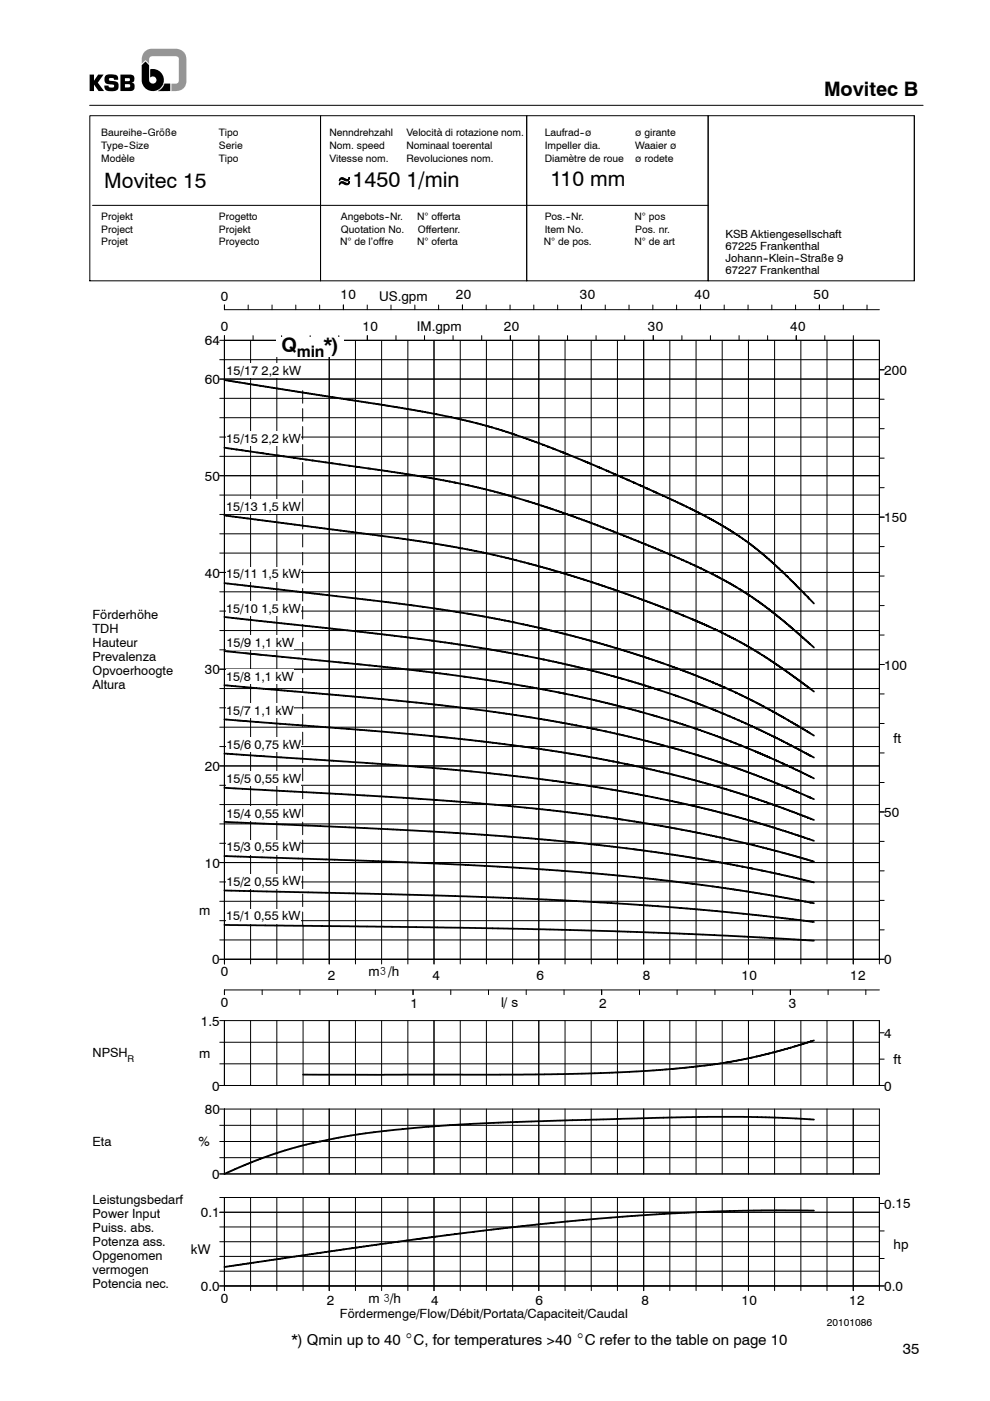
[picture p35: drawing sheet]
<svg xmlns="http://www.w3.org/2000/svg" width="210mm" height="297mm" viewBox="0 0 210 297" stroke-linecap="round" stroke-linejoin="round" font-family="sans-serif">
<defs><g id="words">
<text font-size="4.6" x="74.7" y="39.6">1450 1/min</text>
<g font-size="4.5">
<text x="22.1" y="39.8">Movitec 15</text>
<text x="116.8" y="39.5">110 mm</text>
</g>
<g font-size="4.2">
<text x="174.8" y="20.4">Movitec B</text>
<text x="59.7" y="74.7">Q</text>
<text x="68.8" y="74.7">*)</text>
</g>
<text font-size="3.3" x="63" y="75.6">min</text>
<g font-size="3.2">
<text x="61.9" y="285.1">*) Qmin up to 40 _C, for temperatures &gt;40 _C refer to the table on page 10</text>
<text x="191.5" y="287">35</text>
</g>
<g font-size="2.9">
<text x="46.8" y="63.7">0</text>
<text x="72.2" y="63.4">10</text>
<text x="80.4" y="63.7">US.gpm</text>
<text x="96.7" y="63.4">20</text>
<text x="123" y="63.4">30</text>
<text x="147.3" y="63.4">40</text>
<text x="172.5" y="63.4">50</text>
<text x="46.8" y="70.2">0</text>
<text x="76.9" y="70.2">10</text>
<text x="88.4" y="70.2">IM.gpm</text>
<text x="106.8" y="70.2">20</text>
<text x="137.4" y="70.2">30</text>
<text x="167.6" y="70.2">40</text>
<text x="43.4" y="73.2">64</text>
<text x="43.4" y="81.4">60</text>
<text x="187.5" y="79.5">200</text>
<text x="43.4" y="102">50</text>
<text x="187.5" y="110.7">150</text>
<text x="43.4" y="122.5">40</text>
<text x="43.4" y="143">30</text>
<text x="187.5" y="142">100</text>
<text x="189.5" y="157.4">ft</text>
<text x="43.4" y="163.5">20</text>
<text x="187.5" y="173.2">50</text>
<text x="43.4" y="184">10</text>
<text x="42.2" y="194.1">m</text>
<text x="45" y="204.5">0</text>
<text x="46.8" y="207">0</text>
<text x="69.6" y="207.8">2</text>
<text x="78.2" y="206.9">m#/h</text>
<text x="91.7" y="207.8">4</text>
<text x="113.8" y="207.8">6</text>
<text x="136.3" y="207.8">8</text>
<text x="157.2" y="207.8">10</text>
<text x="180.3" y="207.8">12</text>
<text x="187.5" y="204.5">0</text>
<text x="46.8" y="213.5">0</text>
<text x="87.1" y="213.8">1</text>
<text x="106.3" y="213.5">l/ s</text>
<text x="127.1" y="213.8">2</text>
<text x="167.3" y="213.8">3</text>
<text x="42.6" y="217.5">1.5</text>
<text x="187.5" y="220">4</text>
<text x="42.2" y="224.2">m</text>
<text x="189.5" y="225.5">ft</text>
<text x="45" y="231.2">0</text>
<text x="187.5" y="231.2">0</text>
<text x="43.4" y="236.2">80</text>
<text x="42.1" y="243">%</text>
<text x="45" y="250">0</text>
<text x="187.5" y="256.2">0.15</text>
<text x="42.6" y="258.1">0.1</text>
<text x="40.5" y="265.8">kW</text>
<text x="189.5" y="264.8">hp</text>
<text x="42.6" y="273.7">0.0</text>
<text x="187.5" y="273.7">0.0</text>
<text x="46.8" y="276.2">0</text>
<text x="69.3" y="276.6">2</text>
<text x="78.2" y="276.2">m #/h</text>
<text x="91.5" y="276.6">4</text>
<text x="113.6" y="276.6">6</text>
<text x="136.1" y="276.6">8</text>
<text x="157.2" y="276.6">10</text>
<text x="180.1" y="276.6">12</text>
</g>
<g font-size="2.7">
<text x="48" y="79.4">15/17 2,2 kW</text>
<text x="48" y="93.9">15/15 2,2 kW</text>
<text x="48" y="108.3">15/13 1,5 kW</text>
<text x="48" y="122.6">15/11 1,5</text>
<text x="59.9" y="122.6">kW</text>
<text x="19.6" y="131.2">Förderhöhe</text>
<text x="48" y="129.9">15/10 1,5 kW</text>
<text x="19.6" y="134.2">TDH</text>
<text x="19.6" y="137.2">Hauteur</text>
<text x="48" y="137.1">15/9 1,1 kW</text>
<text x="19.6" y="140.1">Prevalenza</text>
<text x="19.6" y="143.1">Opvoerhoogte</text>
<text x="19.6" y="146.1">Altura</text>
<text x="48" y="144.4">15/8 1,1 kW</text>
<text x="48" y="151.5">15/7 1,1 kW</text>
<text x="48" y="158.8">15/6 0,75 kW</text>
<text x="48" y="166">15/5 0,55 kW</text>
<text x="48" y="173.4">15/4 0,55 kW</text>
<text x="48" y="180.5">15/3 0,55</text>
<text x="59.9" y="180.5">kW</text>
<text x="48" y="187.7">15/2 0,55</text>
<text x="59.9" y="187.7">kW</text>
<text x="47.9" y="195.2">15/1 0,55 kW</text>
<text x="19.6" y="224.2">NPSH</text>
<text x="19.6" y="242.9">Eta</text>
<text x="19.6" y="255.2">Leistungsbedarf</text>
<text x="19.6" y="258.2">Power Input</text>
<text x="19.6" y="261.2">Puiss. abs.</text>
<text x="19.6" y="264.2">Potenza ass.</text>
<text x="19.6" y="267.1">Opgenomen</text>
<text x="19.6" y="270.1">vermogen</text>
<text x="19.6" y="273.1">Potencia nec.</text>
<text x="72.1" y="279.4">Fördermenge/Flow/Débit/Portata/Capaciteit/Caudal</text>
</g>
<g font-size="2.4">
<text x="153.9" y="50.5">KSB Aktiengesellschaft</text>
<text x="153.9" y="53.1">67225 Frankenthal</text>
<text x="153.9" y="55.6">Johann--Klein--Straße 9</text>
<text x="153.9" y="58.1">67227 Frankenthal</text>
</g>
<g font-size="2.2">
<text x="21.5" y="28.9">Baureihe--Größe</text>
<text x="46.4" y="28.9">Tipo</text>
<text x="69.9" y="28.9">Nenndrehzahl</text>
<text x="86.2" y="28.9">Velocità di rotazione nom.</text>
<text x="115.5" y="28.9">Laufrad--ø</text>
<text x="134.7" y="28.9">ø girante</text>
<text x="21.5" y="31.6">Type--Size</text>
<text x="21.5" y="34.2">Modèle</text>
<text x="46.4" y="31.6">Serie</text>
<text x="46.4" y="34.2">Tipo</text>
<text x="69.9" y="31.6">Nom. speed</text>
<text x="69.9" y="34.2">Vitesse nom.</text>
<text x="86.2" y="31.6">Nominaal toerental</text>
<text x="86.2" y="34.2">Revoluciones nom.</text>
<text x="115.5" y="31.6">Impeller dia.</text>
<text x="115.5" y="34.2">Diamètre de roue</text>
<text x="134.7" y="31.6">Waaier ø</text>
<text x="134.7" y="34.2">ø rodete</text>
<text x="21.5" y="46.6">Projekt</text>
<text x="46.4" y="46.6">Progetto</text>
<text x="72.3" y="46.6">Angebots--Nr.</text>
<text x="88.5" y="46.7">N° offerta</text>
<text x="115.5" y="46.6">Pos.--Nr.</text>
<text x="134.6" y="46.7">N° pos</text>
<text x="21.5" y="49.3">Project</text>
<text x="21.5" y="52">Projet</text>
<text x="46.4" y="49.3">Projekt</text>
<text x="46.4" y="52">Proyecto</text>
<text x="72.1" y="52">N° de l’offre</text>
<text x="72.3" y="49.3">Quotation No.</text>
<text x="88.5" y="52">N° oferta</text>
<text x="88.6" y="49.3">Offertenr.</text>
<text x="115.3" y="52">N° de pos.</text>
<text x="115.5" y="49.3">Item No.</text>
<text x="134.6" y="52">N° de art</text>
<text x="134.7" y="49.3">Pos. nr.</text>
<text x="175.3" y="281.1">20101086</text>
</g>
<text font-size="2" x="27.1" y="225.1">R</text>
</g></defs>
<path d="M19 22.3h176.8" fill="none" stroke="#000" stroke-width=".21"/>
<path d="M30.7 10.9l.9-.5 .6-.1h5.2a2.16 2.16 0 0 1 2.1 2.1v5a2.08 2.08 0 0 1-2.3 1.9h-.9v-1.6h1a.64 .64 0 0 0 .6-.6v-4.4a.62 .62 0 0 0-.7-.8h-4.9a.65 .65 0 0 0-.7 .8v.8l-.7-.8-.8 .8a3.3 3.3 0 0 1 .6-2.6z" fill-rule="evenodd" fill="#9a9a9a"/>
<g fill="#000">
<path d="M30.1 13.8l.8-.8 .7 .8v3.2a.78 .78 0 0 0 1 .8 .78 .78 0 0 0 .5-1.2 .78 .78 0 0 0-1.2-.2v-1.7a2.35 2.35 0 0 1 2.8 1.9 2.35 2.35 0 0 1-2.1 2.7 2.35 2.35 0 0 1-2.5-2.3z" fill-rule="evenodd"/>
<path d="M34.9 17.7h1.2v1.6h-2.6z" fill-rule="evenodd"/>
</g>
<path d="M34.9 17.7l-.6 1.1-.8 .5z" fill-rule="evenodd" fill="#fff"/>
<g fill="#000">
<path d="M25.5 15.8h2.1a.9 .9 0 0 1 .9 .8 .9 .9 0 0 1-.5 .9 .88 .88 0 0 1 .4 1.5l-.5 .3h-2.4zM22.4 16a1.14 1.14 0 0 0-.2 1.4 1.14 1.14 0 0 0 1.3 .5l.7 .1v.3a.51 .51 0 0 1-.8 .3l-.3-.2-.1-.3h-.9a1.1 1.1 0 0 0 1.5 1.2 1.19 1.19 0 0 0 1.4-.4 1.19 1.19 0 0 0 0-1.4l-1.9-.5a.58 .58 0 0 1 .4-.5 .58 .58 0 0 1 .7 .2v.2h.9a.99 .99 0 0 0-.4-1 .99 .99 0 0 0-1-.1h-.8zM26.5 16.6h.9l.2 .4-.2 .2h-.9zM26.5 17.8h.7a.36 .36 0 0 1 .4 .4 .36 .36 0 0 1-.4 .3h-.7zM19 15.8h.9v1.3l.9-1.3h1.2l-1.3 1.7 1.4 1.8h-1.2l-1-1.4v1.4h-.9z" fill-rule="evenodd"/>
<path d="M72.2 37.8l.4-.1 1.2 .4 .3-.4-.1 .4-.3 .3-1.2-.4-.6 .4zM72.2 38.7l.5-.2 1.1 .4 .3-.4-.1 .4-.3 .3-1.2-.4-.6 .4z" fill-rule="evenodd"/>
</g>
<g fill="none" stroke="#000" stroke-width=".21">
<path d="M19 24.5h49v35h-49zM68 24.5h43.7v35h-43.7zM74 37.7l.1 .3-.4 .4-1.2-.4-.6 .4 .3-.6 .3-.1 1 .4 .4-.1 .1-.3M74 38.5l.1 .1-.1 .3-.3 .3-1.2-.4-.6 .4 .3-.5 .3-.2 1.1 .4h.3l.1-.4M111.7 24.5h38.5v35h-38.5zM150.2 24.5h43.7v35h-43.7zM193.9 24.5v35M19.6 43.5h130.6M46.6 76.3h139.9M46.6 72.2h139.9v132.2M47.6 64.7v1h138.9M47.6 71.2v133.2"/>
<path d="M52.6 64.7v1M53.1 72.2v132.2M53.7 71.2v1M57.7 64.7v1M58.7 72.2v132.2M59.7 71.2v1M62.7 64.7v1M65.8 71.2v1M67.8 64.7v1M69.8 72.2v132.2M71.9 71.2v1M72.8 64.7v1"/>
<path d="M75.4 72.2v132.2M77.9 64.7v1M77.9 71.2v1M80.9 72.2v132.2M82.9 64.7v1M84 71.2v1M86.5 72.2v132.2M88 64.7v1M90 71.2v1M92.1 72.2v132.2M93 64.7v1M96.1 71.2v1"/>
<path d="M97.6 72.2v132.2M98.1 64.7v1M102.2 71.2v1M103.1 64.7v1M103.2 72.2v132.2M108.2 64.7v1M108.2 71.2v1M108.7 72.2v132.2M113.2 64.7v1M114.3 72.2v132.2M114.3 71.2v1M118.3 64.7v1"/>
<path d="M119.8 72.2v132.2M120.4 71.2v1M123.3 64.7v1M125.4 72.2v132.2M126.4 71.2v1M128.4 64.7v1M131 72.2v132.2M132.5 71.2v1M133.4 64.7v1M136.5 72.2v132.2M138.5 64.7v1M138.6 71.2v1"/>
<path d="M142.1 72.2v132.2M143.5 64.7v1M144.6 71.2v1M147.6 72.2v132.2M148.6 64.7v1M150.7 71.2v1M153.2 72.2v132.2M153.6 64.7v1M156.8 71.2v1M158.7 64.7v1M158.7 72.2v132.2M162.8 71.2v1"/>
<path d="M163.7 64.7v1M164.3 72.2v132.2M168.7 64.7v1M168.9 71.2v1M169.9 72.2v132.2M173.8 64.7v1M174.9 71.2v1M175.4 72.2v132.2M178.9 64.7v1M181 71.2v133.2M183.9 64.7v1M186.5 78.4h1"/>
<path d="M46.6 96.8h139.9M46.6 92.7h139.9M46.6 88.6h139.9M46.6 84.5h139.9M46.6 80.4h139.9M64.2 82.8v2.7M64.2 86.6v2.7M64.2 90.4v2.7M64.2 94.3v2.6M64.2 98.1v2.6M186.5 97.1h1M186.5 90.9h1"/>
<path d="M186.5 84.6h1M46.6 117.3h139.9M46.6 113.2h139.9M46.6 109.1h139.9M46.6 105h139.9M46.6 100.9h139.9M64.2 101.9v2.6M64.2 105.7v2.7M64.2 109.5v2.7M64.2 113.3v2.7M64.2 117.1v2.7M186.5 115.9h1"/>
<path d="M186.5 109.6h1M186.5 103.4h1M46.6 137.8h139.9M46.6 133.7h139.9M46.6 129.6h139.9M46.6 125.5h139.9M46.6 121.4h139.9M64.2 120.9v2.7M64.2 124.8v2.6M64.2 128.6v2.6M64.2 132.4v2.6M64.2 136.2v2.7"/>
<path d="M64.2 140v2.7M186.5 134.6h1M186.5 128.4h1M186.5 122.1h1M46.6 158.3h139.9M46.6 154.2h139.9M46.6 150.1h139.9M46.6 146h139.9M46.6 141.9h139.9M64.2 143.8v2.7M64.2 147.6v2.7M64.2 151.4v2.7"/>
<path d="M64.2 155.2v2.7M64.2 159.1v2.6M186.5 159.6h1M186.5 153.4h1M186.5 147.1h1M186.5 140.9h1M46.6 178.8h139.9M46.6 174.7h139.9M46.6 170.6h139.9M46.6 166.5h139.9M46.6 162.4h139.9M64.2 162.9v2.6"/>
<path d="M64.2 166.7v2.7M64.2 170.5v2.7M64.2 174.3v2.7M64.2 178.1v2.7M186.5 178.4h1M186.5 172.1h1M186.5 165.9h1M46.6 199.3h139.9M46.6 195.2h139.9M46.6 191.1h139.9M46.6 187h139.9M46.6 182.9h139.9"/>
<path d="M64.2 181.9v2.7M64.2 185.7v2.7M64.2 189.5v2.7M64.2 193.4v2.6M64.3 196.1v8.3M186.5 197.1h1M186.5 190.9h1M186.5 184.6h1M46.6 203.4h140.9M46.6 216.4h139.9v13.7M47.6 216.4v13.7M53.1 216.4v13.7"/>
<path d="M55.6 209.9v1M58.7 216.4v13.7M63.6 209.9v1M64.3 216.4v13.7M69.8 216.4v13.7M71.6 209.9v1M75.4 216.4v13.7M79.6 209.9v1M80.9 216.4v13.7M86.5 216.4v13.7M87.6 209.9v1M92.1 216.4v13.7"/>
<path d="M95.6 209.9v1M97.6 216.4v13.7M103.2 216.4v13.7M103.6 209.9v1M108.7 216.4v13.7M111.6 209.9v1M114.3 216.4v13.7M119.6 209.9v1M119.8 216.4v13.7M125.4 216.4v13.7M127.6 209.9v1M131 216.4v13.7"/>
<path d="M135.6 209.9v1M136.5 216.4v13.7M142.1 216.4v13.7M143.6 209.9v1M147.6 216.4v13.7M151.6 209.9v1M153.2 216.4v13.7M158.7 216.4v13.7M159.6 209.9v1M164.3 216.4v13.7M167.6 209.9v1M169.9 216.4v13.7"/>
<path d="M175.4 216.4v13.7M175.6 209.9v1M181 216.4v13.7M183.6 209.9v1M186.5 209.9h-138.9v1M186.5 219h1M46.6 235.1h139.9v13.8h-139.9M46.6 230.1h140.9M46.6 225.6h139.9M46.6 221h139.9M46.6 238.6h139.9M47.6 235.1v13.8"/>
<path d="M53.1 235.1v13.8M58.7 235.1v13.8M64.3 235.1v13.8M69.8 235.1v13.8M75.4 235.1v13.8M80.9 235.1v13.8M86.5 235.1v13.8M92.1 235.1v13.8M97.6 235.1v13.8M103.2 235.1v13.8M108.7 235.1v13.8M114.3 235.1v13.8"/>
<path d="M119.8 235.1v13.8M125.4 235.1v13.8M131 235.1v13.8M136.5 235.1v13.8M142.1 235.1v13.8M147.6 235.1v13.8M153.2 235.1v13.8M158.7 235.1v13.8M164.3 235.1v13.8M169.9 235.1v13.8M175.4 235.1v13.8M181 235.1v13.8"/>
<path d="M186.5 224.6h1M46.6 253.9h139.9v19.7M46.6 245.4h139.9M46.6 242h139.9M46.6 257h139.9M47.6 253.9v19.7M53.1 253.9v19.7M58.7 253.9v19.7M64.3 253.9v19.7M69.8 253.9v19.7M75.4 253.9v19.7M80.9 253.9v19.7"/>
<path d="M86.5 253.9v19.7M92.1 253.9v19.7M97.6 253.9v19.7M103.2 253.9v19.7M108.7 253.9v19.7M114.3 253.9v19.7M119.8 253.9v19.7M125.4 253.9v19.7M131 253.9v19.7M136.5 253.9v19.7M142.1 253.9v19.7M147.6 253.9v19.7"/>
<path d="M153.2 253.9v19.7M158.7 253.9v19.7M164.3 253.9v19.7M169.9 253.9v19.7M175.4 253.9v19.7M181 253.9v19.7M186.5 255.2h1M46.6 272.6h140.9M46.6 269.5h139.9M46.6 266.4h139.9M46.6 263.3h139.9M46.6 260.1h139.9"/>
<path d="M186.5 266.8h1M186.5 261h1"/>
</g>
<path d="M71.4 49.7h12.8v2.3h-12.8zM87.8 44.3h10.5v2.3h-10.5zM87.8 49.7h10v2.3h-10zM114.7 49.7h11.5v2.3h-11.5zM133.9 49.7h9.9v2.3h-9.9zM133.9 44.3h7.9v2.3h-7.9z" fill="none" stroke="#fff" stroke-width=".21"/>
<path d="M47.6 80.6l36.4 5.7 10 1.8 5.4 1.2 4.9 1.3 4.8 1.5 6.1 2.2 9.4 3.7 12.8 5.6 8.9 4.2 6.5 3.4 4.8 3.1 4.1 3.1 4.4 3.9 6.5 6.7" fill="none" stroke="#000" stroke-width=".38"/>
<path d="M48 77h15.9v3h-15.9z" fill="#fff"/>
<path d="M47.6 94.9l34.7 5 11.7 1.9 6.4 1.3 5 1.3 11.8 3.6 9.4 3.3 12.3 4.9 7.6 3.3 6 2.9 4.7 2.7 4.3 2.9 5.3 4.1 5.8 5.2M172.6 220.6l-8.6 2.5-8 1.8-6.7 1.1-12 1.1-11 .5-12.7 .2h-49.3M172.6 237.4l-13.2-.6-14.9 .1-37.8 1.1-17 1-13.4 1.5-4.6 .7-6.7 1.5-4.5 1.2-4.8 1.6-8.1 3.4" fill="none" stroke="#000" stroke-width=".38"/>
<path d="M48 91.6h15.9v3h-15.9z" fill="#fff"/>
<path d="M47.6 109.3l34.8 4.5 12.1 1.8 11.9 2.4 12.5 3.3 9.6 3.1 8.6 3 7.9 3.1 6.9 3 5.3 2.7 4.6 2.7 4.8 3.3 6 4.4" fill="none" stroke="#000" stroke-width=".38"/>
<path d="M48 105.9h15.8v3h-15.8z" fill="#fff"/>
<path d="M47.6 123.6l34.7 4.1 11.7 1.6 13.9 2.4 13.3 3 7.4 2.1 7.9 2.4 7.2 2.5 6.2 2.4 6.1 2.7 4.8 2.3 5.7 3.2 6.1 3.7" fill="none" stroke="#000" stroke-width=".38"/>
<g fill="#fff">
<path d="M48 120.2h15.8v3h-15.8z"/>
<path d="M48 120.2h15.9v3h-15.9z"/>
</g>
<path d="M47.6 130.8l30.9 3.4 14.9 1.9 17.3 2.8 11.9 2.5 7.1 1.9 6.2 1.8 7.2 2.3 5.4 2 6.3 2.5 5.7 2.6 12.1 6.1" fill="none" stroke="#000" stroke-width=".38"/>
<path d="M48 127.5h15.8v3h-15.8z" fill="#fff"/>
<path d="M47.6 138l30.9 3.1 14.9 1.7 13.4 1.9 15.5 2.9 13.1 3.2 6.8 2 6.3 2 6.4 2.3 5.7 2.3 6.2 2.8 5.8 2.8" fill="none" stroke="#000" stroke-width=".38"/>
<path d="M48 134.7h14.4v3h-14.4z" fill="#fff"/>
<path d="M47.6 145.3l31.2 2.7 14.6 1.5 16.9 2.2 11.8 2.1 12.9 2.7 13.3 3.7 12 4.1 12.3 5.1" fill="none" stroke="#000" stroke-width=".38"/>
<g fill="#fff">
<path d="M48 142h14.3v3h-14.3z"/>
<path d="M48 142h14.4v3h-14.4z"/>
</g>
<path d="M47.6 152.5l31.2 2.4 14.9 1.4 16.7 1.9 12.1 1.8 13.8 2.7 11.9 3 12.8 3.9 11.6 4.2" fill="none" stroke="#000" stroke-width=".38"/>
<path d="M48 149.1h14.3v3h-14.3z" fill="#fff"/>
<path d="M47.6 159.8l31.4 2 14.6 1.2 17 1.7 11.9 1.5 12.5 2.1 13.3 2.9 12.7 3.3 11.6 3.8" fill="none" stroke="#000" stroke-width=".38"/>
<path d="M48 156.4h15.9v3h-15.9z" fill="#fff"/>
<path d="M47.6 167l45.6 2.7 15 1.2 15.2 1.7 13 1.9 12.1 2.2 11.2 2.5 12.9 3.5" fill="none" stroke="#000" stroke-width=".38"/>
<path d="M48 163.6h15.9v3h-15.9z" fill="#fff"/>
<path d="M47.6 174.3l47 2.2 14.2 .9 14.1 1.3 13.9 1.7 12.5 1.8 12.4 2.4 10.9 2.5" fill="none" stroke="#000" stroke-width=".38"/>
<path d="M48 171h15.9v2.9h-15.9z" fill="#fff"/>
<path d="M47.6 181.5l45.8 1.6 15.5 .8 14.4 1 12.6 1.2 13 1.5 12.1 1.8 11.6 2.1" fill="none" stroke="#000" stroke-width=".38"/>
<path d="M48 178.1h15.9v3h-15.9z" fill="#fff"/>
<path d="M47.6 188.8l48.2 1.1 27.2 1.2 13.7 .8 12.5 1 12.8 1.3 10.6 1.3" fill="none" stroke="#000" stroke-width=".38"/>
<path d="M48 185.4h15.9v2.9h-15.9z" fill="#fff"/>
<path d="M47.6 196.1l46.6 .5 28.4 .6 26.5 .9 23.5 1.3" fill="none" stroke="#000" stroke-width=".38"/>
<path d="M47.9 192.8h15.9v2.9h-15.9z" fill="#fff"/>
<path d="M172.6 256.7l-12.7-.1-12.2 .4-12.5 .7-14.7 1.3-14.5 1.5-15.9 2-42.5 6.1" fill="none" stroke="#000" stroke-width=".38"/>
<path d="M58.7 71.5h14.2v4.2h-14.2z" fill="#fff"/>
<use href="#words"/>
</svg>
